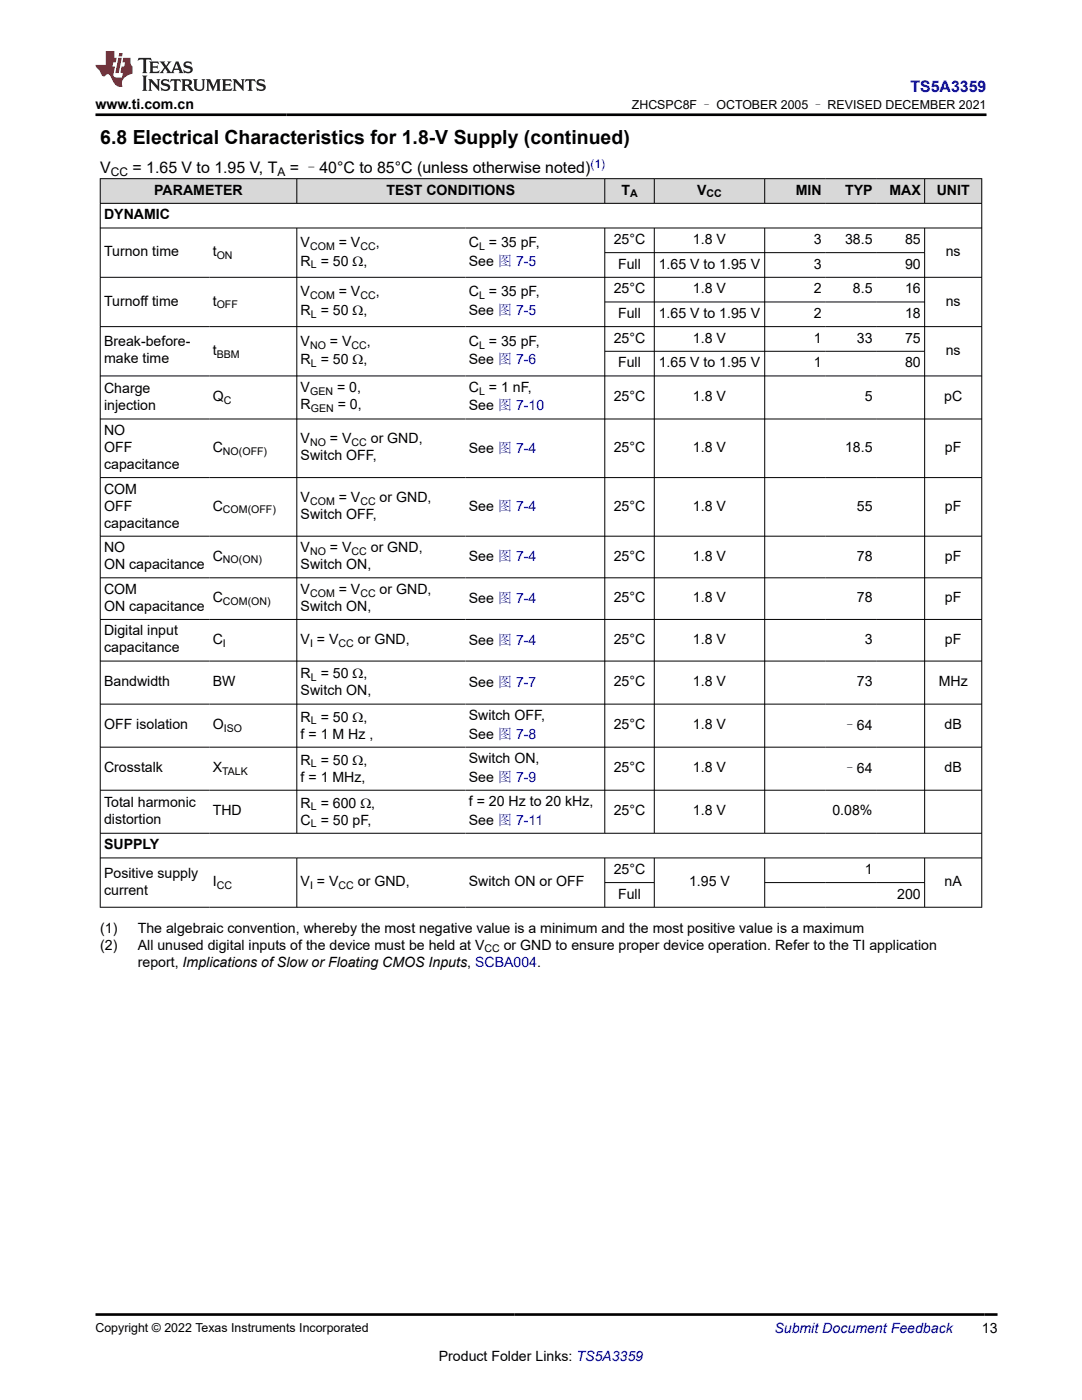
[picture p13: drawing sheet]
<svg xmlns="http://www.w3.org/2000/svg" width="216mm" height="279mm" viewBox="0 0 216 279" stroke-linecap="round" stroke-linejoin="round" font-family="sans-serif">
<defs><g id="words">
<text font-size="3.9" x="20" y="28.7">6.8 Electrical Characteristics for 1.8-V Supply (continued)</text>
<text font-size="3.2" fill="#00f" x="181.7" y="18.3">TS5A3359</text>
<g font-size="3.2">
<text x="20" y="34.5">V</text>
<text x="26.4" y="34.5">= 1.65 V to 1.95 V, T</text>
<text x="57.8" y="34.5">= –40°C to 85°C (unless otherwise noted)</text>
</g>
<g font-size="2.8">
<text x="19" y="21.7">www.ti.com.cn</text>
<text x="30.8" y="38.8">PARAMETER</text>
<text x="77.1" y="38.8">TEST CONDITIONS</text>
<text x="124" y="38.8">T</text>
<text x="139.1" y="38.8">V</text>
<text x="158.8" y="38.8">MIN</text>
<text x="168.6" y="38.8">TYP</text>
<text x="177.5" y="38.8">MAX</text>
<text x="186.9" y="38.8">UNIT</text>
<text x="20.8" y="43.8">DYNAMIC</text>
<text x="20.8" y="51.2">Turnon time</text>
<text x="42.5" y="51.2">t</text>
<text x="60" y="53">R = 50 Ω,</text>
<text x="60" y="49.3">V</text>
<text x="67.6" y="49.3">= V</text>
<text x="75" y="49.3">,</text>
<text x="93.6" y="49.3">C = 35 pF,</text>
<text x="93.6" y="53">See 图 7-5</text>
<text x="122.5" y="48.7">25°C</text>
<text x="123.3" y="53.6">Full</text>
<text x="131.5" y="53.6">1.65 V to 1.95 V</text>
<text x="138.3" y="48.7">1.8 V</text>
<text x="162.4" y="48.7">3</text>
<text x="162.4" y="53.6">3</text>
<text x="168.6" y="48.7">38.5</text>
<text x="180.6" y="48.7">85</text>
<text x="180.6" y="53.6">90</text>
<text x="188.7" y="51.2">ns</text>
<text x="60" y="59.2">V</text>
<text x="67.6" y="59.2">= V</text>
<text x="75" y="59.2">,</text>
<text x="93.6" y="59.2">C = 35 pF,</text>
<text x="122.5" y="58.5">25°C</text>
<text x="138.3" y="58.5">1.8 V</text>
<text x="162.4" y="58.5">2</text>
<text x="170.2" y="58.5">8.5</text>
<text x="180.6" y="58.5">16</text>
<text x="20.8" y="61">Turnoff time</text>
<text x="42.5" y="61">t</text>
<text x="60" y="62.8">R = 50 Ω,</text>
<text x="93.6" y="62.8">See 图 7-5</text>
<text x="123.3" y="63.5">Full</text>
<text x="131.5" y="63.5">1.65 V to 1.95 V</text>
<text x="162.4" y="63.5">2</text>
<text x="180.6" y="63.5">18</text>
<text x="188.7" y="61">ns</text>
<text x="20.8" y="69.1">Break-before-</text>
<text x="42.5" y="70.8">t</text>
<text x="60" y="69">V</text>
<text x="65.8" y="69">= V</text>
<text x="73.2" y="69">,</text>
<text x="93.6" y="69">C = 35 pF,</text>
<text x="122.5" y="68.4">25°C</text>
<text x="138.3" y="68.4">1.8 V</text>
<text x="162.4" y="68.4">1</text>
<text x="171" y="68.4">33</text>
<text x="180.6" y="68.4">75</text>
<text x="188.7" y="70.8">ns</text>
<text x="20.8" y="72.5">make time</text>
<text x="60" y="72.7">R = 50 Ω,</text>
<text x="93.6" y="72.7">See 图 7-6</text>
<text x="123.3" y="73.3">Full</text>
<text x="131.5" y="73.3">1.65 V to 1.95 V</text>
<text x="162.4" y="73.3">1</text>
<text x="180.6" y="73.3">80</text>
<text x="20.8" y="78.4">Charge</text>
<text x="20.8" y="81.7">injection</text>
<text x="42.5" y="80.1">Q</text>
<text x="60" y="78.2">V</text>
<text x="60" y="81.6">R</text>
<text x="67.2" y="78.2">= 0,</text>
<text x="67.4" y="81.6">= 0,</text>
<text x="93.6" y="78.2">C = 1 nF,</text>
<text x="93.6" y="81.9">See 图 7-10</text>
<text x="122.5" y="80.1">25°C</text>
<text x="138.3" y="80.1">1.8 V</text>
<text x="172.5" y="80.1">5</text>
<text x="188.4" y="80.1">pC</text>
<text x="20.8" y="86.8">NO</text>
<text x="60" y="88.5">V</text>
<text x="65.8" y="88.5">= V</text>
<text x="74" y="88.5">or GND,</text>
<text x="20.8" y="90.2">OFF</text>
<text x="20.8" y="93.6">capacitance</text>
<text x="42.5" y="90.2">C</text>
<text x="60" y="91.9">Switch OFF,</text>
<text x="93.6" y="90.3">See 图 7-4</text>
<text x="122.5" y="90.2">25°C</text>
<text x="138.3" y="90.2">1.8 V</text>
<text x="168.6" y="90.2">18.5</text>
<text x="188.6" y="90.2">pF</text>
<text x="20.8" y="98.5">COM</text>
<text x="20.8" y="101.9">OFF</text>
<text x="42.5" y="101.9">C</text>
<text x="60" y="100.2">V</text>
<text x="67.6" y="100.2">= V</text>
<text x="75.8" y="100.2">or GND,</text>
<text x="122.5" y="101.9">25°C</text>
<text x="138.3" y="101.9">1.8 V</text>
<text x="171" y="101.9">55</text>
<text x="188.6" y="101.9">pF</text>
<text x="20.8" y="105.3">capacitance</text>
<text x="60" y="103.6">Switch OFF,</text>
<text x="93.6" y="102">See 图 7-4</text>
<text x="20.8" y="110.2">NO</text>
<text x="20.8" y="113.6">ON capacitance</text>
<text x="42.5" y="111.9">C</text>
<text x="60" y="110.2">V</text>
<text x="60" y="113.6">Switch ON,</text>
<text x="65.8" y="110.2">= V</text>
<text x="74" y="110.2">or GND,</text>
<text x="93.6" y="112">See 图 7-4</text>
<text x="122.5" y="111.9">25°C</text>
<text x="138.3" y="111.9">1.8 V</text>
<text x="171" y="111.9">78</text>
<text x="188.6" y="111.9">pF</text>
<text x="20.8" y="118.5">COM</text>
<text x="60" y="118.5">V</text>
<text x="67.6" y="118.5">= V</text>
<text x="75.8" y="118.5">or GND,</text>
<text x="20.8" y="121.9">ON capacitance</text>
<text x="42.5" y="120.2">C</text>
<text x="60" y="121.9">Switch ON,</text>
<text x="93.6" y="120.3">See 图 7-4</text>
<text x="122.5" y="120.2">25°C</text>
<text x="138.3" y="120.2">1.8 V</text>
<text x="171" y="120.2">78</text>
<text x="188.6" y="120.2">pF</text>
<text x="20.8" y="126.8">Digital input</text>
<text x="20.8" y="130.2">capacitance</text>
<text x="42.5" y="128.5">C</text>
<text x="60" y="128.5">V = V</text>
<text x="71.4" y="128.5">or GND,</text>
<text x="93.6" y="128.7">See 图 7-4</text>
<text x="122.5" y="128.5">25°C</text>
<text x="138.3" y="128.5">1.8 V</text>
<text x="172.5" y="128.5">3</text>
<text x="188.6" y="128.5">pF</text>
<text x="20.8" y="137">Bandwidth</text>
<text x="42.5" y="137">BW</text>
<text x="60" y="135.4">R = 50 Ω,</text>
<text x="93.6" y="137.1">See 图 7-7</text>
<text x="122.5" y="137">25°C</text>
<text x="138.3" y="137">1.8 V</text>
<text x="171" y="137">73</text>
<text x="187.3" y="137">MHz</text>
<text x="60" y="138.8">Switch ON,</text>
<text x="60" y="144">R = 50 Ω,</text>
<text x="93.6" y="143.7">Switch OFF,</text>
<text x="20.8" y="145.5">OFF isolation</text>
<text x="42.5" y="145.5">O</text>
<text x="60" y="147.4">f = 1 M Hz ,</text>
<text x="93.6" y="147.4">See 图 7-8</text>
<text x="122.5" y="145.5">25°C</text>
<text x="138.3" y="145.5">1.8 V</text>
<text x="168.1" y="145.7">–64</text>
<text x="188.5" y="145.5">dB</text>
<text x="20.8" y="154.1">Crosstalk</text>
<text x="42.5" y="154.1">X</text>
<text x="60" y="152.6">R = 50 Ω,</text>
<text x="60" y="156">f = 1 MHz,</text>
<text x="93.6" y="152.3">Switch ON,</text>
<text x="93.6" y="156">See 图 7-9</text>
<text x="122.5" y="154.1">25°C</text>
<text x="138.3" y="154.1">1.8 V</text>
<text x="168.1" y="154.3">–64</text>
<text x="188.5" y="154.1">dB</text>
<text x="20.8" y="161">Total harmonic</text>
<text x="60" y="161.2">R = 600 Ω,</text>
<text x="93.6" y="160.9">f = 20 Hz to 20 kHz,</text>
<text x="20.8" y="164.4">distortion</text>
<text x="42.5" y="162.7">THD</text>
<text x="60" y="164.6">C = 50 pF,</text>
<text x="93.6" y="164.6">See 图 7-11</text>
<text x="122.5" y="162.7">25°C</text>
<text x="138.3" y="162.7">1.8 V</text>
<text x="166.1" y="162.7">0.08%</text>
<text x="20.8" y="169.5">SUPPLY</text>
<text x="20.8" y="175.2">Positive supply</text>
<text x="20.8" y="178.6">current</text>
<text x="42.5" y="176.9">I</text>
<text x="60" y="176.9">V = V</text>
<text x="71.4" y="176.9">or GND,</text>
<text x="93.6" y="176.9">Switch ON or OFF</text>
<text x="122.5" y="174.4">25°C</text>
<text x="123.3" y="179.3">Full</text>
<text x="137.5" y="176.9">1.95 V</text>
<text x="172.5" y="174.4">1</text>
<text x="179" y="179.3">200</text>
<text x="188.5" y="176.9">nA</text>
<text x="20" y="186.1">(1)</text>
<text x="20" y="189.5">(2)</text>
<text x="27.5" y="186.1">The algebraic convention, whereby the most negative value is a minimum and the most positive value is a maximum</text>
<text x="27.5" y="189.5">All unused digital inputs of the device must be held at V</text>
<text x="100.5" y="189.5">or GND to ensure proper device operation. Refer to the TI application</text>
<text x="27.5" y="192.9">report, Implications of Slow or Floating CMOS Inputs, SCBA004.</text>
<text x="195.9" y="266.1">13</text>
<text x="87.6" y="271.7">Product Folder Links: TS5A3359</text>
</g>
<text font-size="2.8" fill="#00f" x="154.5" y="266.1">Submit Document Feedback</text>
<g font-size="2.5">
<text x="126.1" y="21.8">ZHCSPC8F – OCTOBER 2005 – REVISED DECEMBER 2021</text>
<text x="19" y="265.8">Copyright © 2022 Texas Instruments Incorporated</text>
</g>
<g font-size="2.4">
<text x="22.1" y="35.1">CC</text>
<text x="55.4" y="35.1">A</text>
</g>
<text font-size="2.4" fill="#00f" x="117.8" y="33.5">(1)</text>
<g font-size="2.1">
<text x="125.7" y="39.4">A</text>
<text x="141" y="39.4">CC</text>
<text x="43.2" y="51.7">ON</text>
<text x="61.9" y="49.9">COM</text>
<text x="62" y="53.6">L</text>
<text x="71.9" y="49.9">CC</text>
<text x="95.6" y="49.9">L</text>
<text x="61.9" y="59.7">COM</text>
<text x="71.9" y="59.7">CC</text>
<text x="95.6" y="59.7">L</text>
<text x="43.2" y="61.6">OFF</text>
<text x="62" y="63.4">L</text>
<text x="43.2" y="71.4">BBM</text>
<text x="61.9" y="69.6">NO</text>
<text x="70.2" y="69.6">CC</text>
<text x="95.6" y="69.6">L</text>
<text x="62" y="73.2">L</text>
<text x="44.7" y="80.6">C</text>
<text x="61.9" y="78.8">GEN</text>
<text x="62" y="82.2">GEN</text>
<text x="95.6" y="78.8">L</text>
<text x="61.9" y="89.1">NO</text>
<text x="70.2" y="89.1">CC</text>
<text x="44.5" y="90.8">NO(OFF)</text>
<text x="61.9" y="100.8">COM</text>
<text x="71.9" y="100.8">CC</text>
<text x="44.5" y="102.5">COM(OFF)</text>
<text x="44.5" y="112.5">NO(ON)</text>
<text x="61.9" y="110.8">NO</text>
<text x="70.2" y="110.8">CC</text>
<text x="61.9" y="119.1">COM</text>
<text x="71.9" y="119.1">CC</text>
<text x="44.5" y="120.8">COM(ON)</text>
<text x="44.5" y="129.1">I</text>
<text x="61.9" y="129.1">I</text>
<text x="67.6" y="129.1">CC</text>
<text x="62" y="136">L</text>
<text x="44.7" y="146.1">ISO</text>
<text x="62" y="144.6">L</text>
<text x="44.3" y="154.7">TALK</text>
<text x="62" y="153.2">L</text>
<text x="62" y="161.7">L</text>
<text x="62" y="165.1">L</text>
<text x="43.2" y="177.4">CC</text>
<text x="61.9" y="177.4">I</text>
<text x="67.6" y="177.4">CC</text>
<text x="96.7" y="190.1">CC</text>
</g>
</g></defs>
<g fill="#d8d8d8">
<path d="M20 35.7h175.9v4.9h-175.9z" fill-rule="evenodd"/>
<path d="M20.1 35.7h39.1v4.8h-39.1z" fill-rule="evenodd"/>
<path d="M59.3 35.7h61.3v4.8h-61.3z" fill-rule="evenodd"/>
<path d="M120.7 35.7h9.8v4.8h-9.8z" fill-rule="evenodd"/>
<path d="M130.6 35.7h21.9v4.8h-21.9z" fill-rule="evenodd"/>
<path d="M152.7 35.7h12v4.8h-12z" fill-rule="evenodd"/>
<path d="M164.7 35.7h10.1v4.8h-10.1z" fill-rule="evenodd"/>
<path d="M174.8 35.7h9.6v4.8h-9.6z" fill-rule="evenodd"/>
<path d="M184.6 35.7h11.2v4.8h-11.2z" fill-rule="evenodd"/>
</g>
<g fill="none" stroke="#000" stroke-width=".2">
<path d="M19.9 35.7h176.1M20 35.6v145.5M59.2 35.6v5M120.7 35.6v5M130.6 35.6v5M152.6 35.6v5M184.5 35.6v5M195.9 35.6v145.5M19.9 40.6h176.1M19.9 45.5h176.1M19.9 55.3h176.1M59.2 45.5v120.9"/>
<path d="M120.7 45.5v120.9M120.7 50.4h63.9M130.6 45.5v120.9M152.6 45.5v120.9M184.5 45.5v120.9M19.9 65.2h176.1M19.9 75h176.1M120.7 60.3h63.9M120.7 70.1h63.9M19.9 83.6h176.1M19.9 95.3h176.1M19.9 107h176.1"/>
<path d="M19.9 115.3h176.1M19.9 123.6h176.1M19.9 131.9h176.1M19.9 140.5h176.1M19.9 149.1h176.1M19.9 157.7h176.1M19.9 166.3h176.1M19.9 171.2h176.1M59.2 171.2v9.9M120.7 171.2v9.9M120.7 176.1h9.9M130.6 171.2v9.9"/>
<path d="M152.6 171.2v9.9M152.6 176.1h32M184.5 171.2v9.9M19.9 181.1h176.1"/>
</g>
<path d="M27.7 11.6l-.2 .5 .5-.2h.6v.1v2.2l-.2 .4h1l-.2-.4v-2.2v-.1h.5l.5 .2-.1-.5zM29.8 12.3l.2 .4v1.5l-.2 .4h1.9l.1-.6a1.08 1.08 0 0 1-1.3 .2v-.7h.6l.4 .2v-.7l-.4 .2h-.6v-.5l.2-.2a1 1 0 0 1 1 .3l-.1-.5zM31.8 12.3l1 1.1-1 1.2h.9l-.2-.2 .4-.8 .5 .8-.2 .2h1.6l-.2-.2 .1-.5h1l.1 .5-.1 .2h.9l-.2-.3-.8-2h-.5l-1 2.2-.8-1.1 .9-1.1h-.8l.2 .2-.5 .6-.3-.6 .1-.2zM35.2 12.7l.4 1h-.8zM36.8 12.4a.65 .65 0 0 0-.2 .7 .65 .65 0 0 0 .6 .5l.7 .1 .1 .3a.79 .79 0 0 1-.7 .4 .79 .79 0 0 1-.7-.5l.1 .7 .2-.1a.93 .93 0 0 0 1.1 .1 .93 .93 0 0 0 .4-1 1.46 1.46 0 0 0-1.2-.6l-.1-.3a1.09 1.09 0 0 1 1.2 .2l-.2-.6-.1 .1-.6-.2zM28.4 15.1l.2 .4v2.2l-.2 .4h1l-.2-.4v-2.2l.2-.4zM29.6 15.8l.2 .4v1.5l-.2 .4h.8l-.3-.4v-1.3l1.7 1.8v-2l.2-.4h-.8l.2 .2 .1 1.1-1.2-1.3zM32.3 15.9a.65 .65 0 0 0-.2 .8 .65 .65 0 0 0 .7 .4l.6 .2 .1 .2a.79 .79 0 0 1-.7 .4 .79 .79 0 0 1-.7-.5l.1 .7 .2-.1a.93 .93 0 0 0 1.1 .1 .93 .93 0 0 0 .4-.9 1.46 1.46 0 0 0-1.2-.6l-.1-.4a1.09 1.09 0 0 1 1.2 .2l-.2-.6-.1 .1-.6-.1zM34.1 15.8l-.1 .6a.63 .63 0 0 1 .7-.3l.1 1.6-.3 .4h1l-.2-.4v-1.6a.66 .66 0 0 1 .8 .3l-.1-.6zM36.2 15.8l.2 .4v1.5l-.2 .4h.9l-.2-.2v-.7h.5l.1 .2a.79 .79 0 0 0 1.2 .6l-1-.9a.61 .61 0 0 0 .6-.6 .61 .61 0 0 0-.5-.7zM36.9 16.1h.2a.47 .47 0 0 1 .5 .1 .47 .47 0 0 1 .1 .5l-.2 .1-.6 .1zM38.5 15.8l.2 .2a2.27 2.27 0 0 0 .4 2 1.04 1.04 0 0 0 1.7-.7v-1.3l.2-.2h-.8l.2 .4v1.1a.6 .6 0 0 1-.6 .6 .6 .6 0 0 1-.6-.6v-1.1l.3-.4zM41.1 15.8l.2 .4v1.5l-.2 .4h.7l-.2-.4v-1.4l.9 1.9 .8-1.9v1.4l-.2 .4h1l-.3-.4v-1.5l.3-.4h-.8l-.7 1.5-.7-1.5zM44.3 15.8l.2 .4v1.5l-.2 .4h1.9l.1-.6a1.09 1.09 0 0 1-1.3 .2v-.7h.6l.4 .2v-.6l-.4 .2h-.6v-.6l.2-.1a1.01 1.01 0 0 1 1 .3l-.1-.6zM46.4 15.8l.3 .4v1.5l-.3 .4h.8l-.2-.4v-1.3l1.6 1.8v-2l.2-.4h-.7l.2 .2v1.1l-1.2-1.3zM49 15.8l-.1 .6a.63 .63 0 0 1 .8-.3v1.6l-.3 .4h1l-.2-.4v-1.6a.66 .66 0 0 1 .8 .3l-.1-.6zM51.4 15.9a.65 .65 0 0 0-.2 .8 .65 .65 0 0 0 .6 .4l.6 .2 .2 .2a.79 .79 0 0 1-.8 .4 .79 .79 0 0 1-.6-.5l.1 .7 .2-.1a.93 .93 0 0 0 1 .1 .93 .93 0 0 0 .5-.9 1.46 1.46 0 0 0-1.3-.6l-.1-.4a1.09 1.09 0 0 1 1.3 .2l-.2-.6-.2 .1-.5-.1z" fill="#231f20"/>
<path d="M21.1 10.2v2.8h-2.1l.1 .3 .9 1a.95 .95 0 0 0 .9 .9 .59 .59 0 0 1 .6-.4 .59 .59 0 0 1 .5 .4l.4 .7a1.59 1.59 0 0 0 2.1 1.4 1.61 1.61 0 0 1 1-2.3l1-.3-.1-1.5a1.59 1.59 0 0 1-.4-1.7h-1.4l-.2 .9h.5l-.1 .9h-.5l-.2 1v.2l.4 .1-.2 .9h-.6a.73 .73 0 0 1-1.1-.7l.3-1.5h-.5l.2-.9h.5l.2-.9h-.5v-1.3zM23.6 11.5l-.6 3.1h.7l.6-3.1zM23.8 10.6l-.1 .6h.7l.1-.6z" fill="#ed1c24"/>
<path d="M19 22.9h177.8M19 262.3h180" fill="none" stroke="#000" stroke-width=".53"/>
<use href="#words"/>
</svg>
